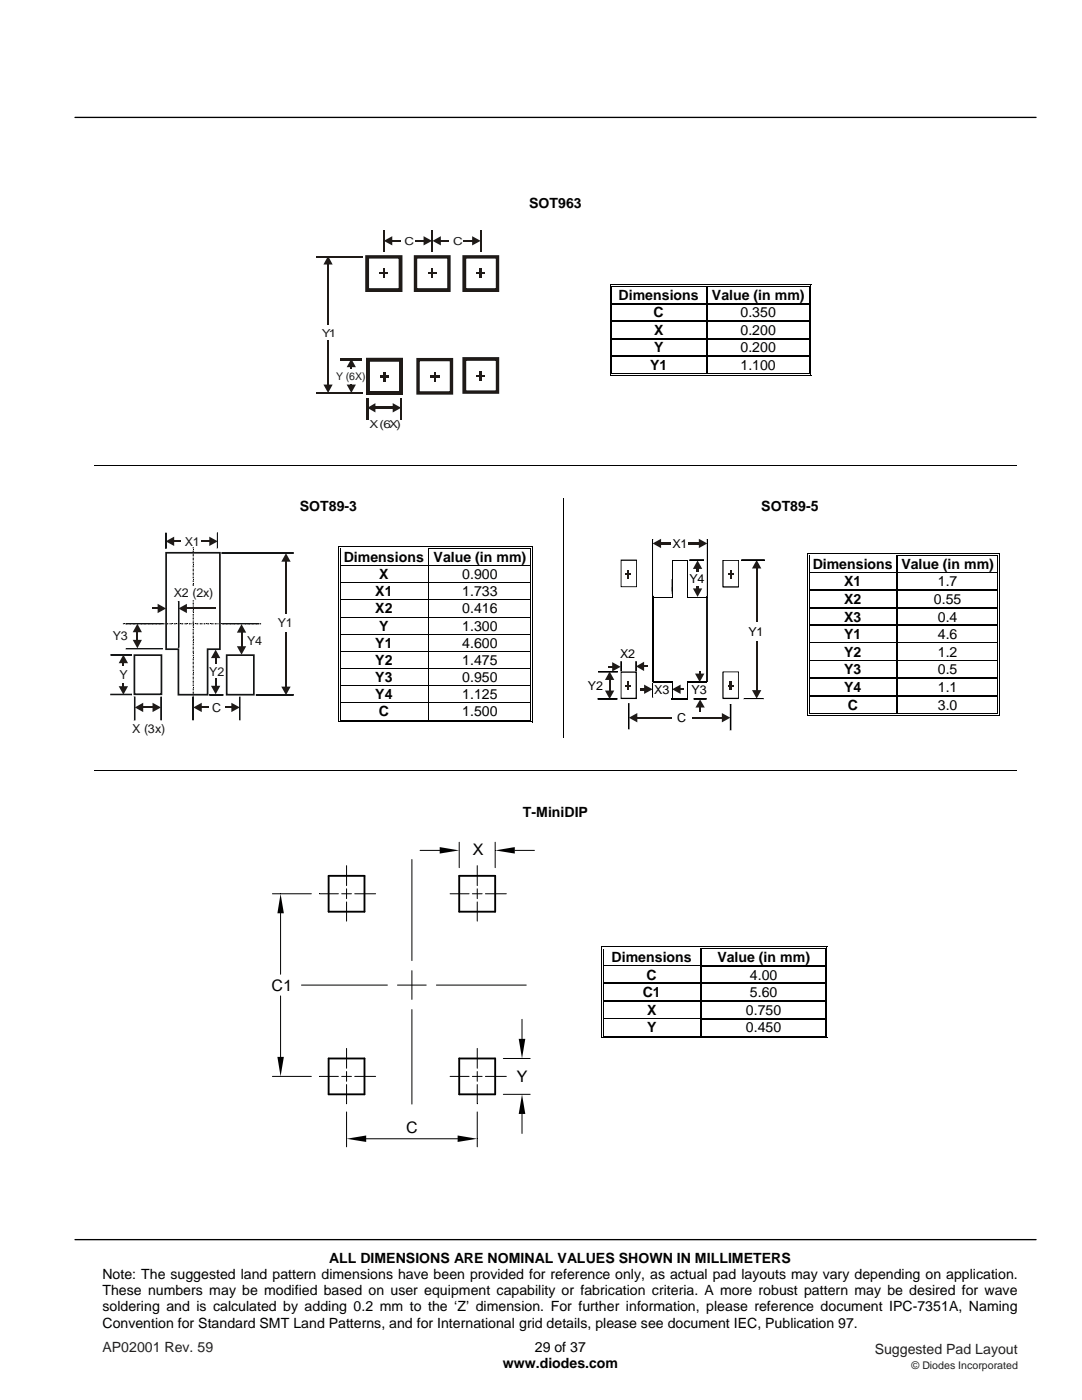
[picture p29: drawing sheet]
<svg xmlns="http://www.w3.org/2000/svg" width="216mm" height="279mm" viewBox="0 0 216 279" stroke-linecap="round" stroke-linejoin="round" font-family="sans-serif">
<defs><g id="words">
<g font-size="3.2">
<text x="94.4" y="170.6">X</text>
<text x="54.2" y="197.7">C1</text>
<text x="103.1" y="216">Y</text>
<text x="81" y="226.1">C</text>
</g>
<g font-size="2.8">
<text x="105.6" y="41.5">SOT963</text>
<text x="123.4" y="59.8">Dimensions</text>
<text x="142.1" y="59.8">Value (in mm)</text>
<text x="130.4" y="63.3">C</text>
<text x="147.8" y="63.3">0.350</text>
<text x="130.5" y="66.8">X</text>
<text x="130.5" y="70.3">Y</text>
<text x="147.8" y="66.8">0.200</text>
<text x="147.8" y="70.3">0.200</text>
<text x="129.7" y="73.9">Y1</text>
<text x="147.8" y="73.9">1.100</text>
<text x="59.8" y="102">SOT89-3</text>
<text x="151.9" y="102">SOT89-5</text>
<text x="68.6" y="112.2">Dimensions Value (in mm)</text>
<text x="162.2" y="113.5">Dimensions Value (in mm)</text>
<text x="74.9" y="119">X1</text>
<text x="75.7" y="115.6">X</text>
<text x="92.2" y="119">1.733</text>
<text x="92.2" y="115.6">0.900</text>
<text x="168.4" y="117">X1</text>
<text x="187.1" y="117">1.7</text>
<text x="74.9" y="122.4">X2</text>
<text x="75.7" y="125.9">Y</text>
<text x="92.2" y="122.4">0.416</text>
<text x="92.2" y="125.9">1.300</text>
<text x="168.4" y="120.5">X2</text>
<text x="168.4" y="124.1">X3</text>
<text x="186.4" y="120.5">0.55</text>
<text x="187.1" y="124.1">0.4</text>
<text x="74.9" y="129.3">Y1</text>
<text x="92.2" y="129.3">4.600</text>
<text x="168.4" y="127.6">Y1</text>
<text x="168.4" y="131.1">Y2</text>
<text x="187.1" y="127.6">4.6</text>
<text x="187.1" y="131.1">1.2</text>
<text x="74.9" y="132.7">Y2</text>
<text x="74.9" y="136.1">Y3</text>
<text x="92.2" y="132.7">1.475</text>
<text x="92.2" y="136.1">0.950</text>
<text x="168.4" y="134.6">Y3</text>
<text x="187.1" y="134.6">0.5</text>
<text x="74.9" y="139.6">Y4</text>
<text x="75.6" y="143">C</text>
<text x="92.2" y="143">1.500</text>
<text x="92.2" y="139.6">1.125</text>
<text x="168.4" y="138.1">Y4</text>
<text x="169.1" y="141.6">C</text>
<text x="187.1" y="138.1">1.1</text>
<text x="187.1" y="141.6">3.0</text>
<text x="104.4" y="163">T-MiniDIP</text>
<text x="122" y="192">Dimensions</text>
<text x="129" y="195.5">C</text>
<text x="143.1" y="192">Value (in mm)</text>
<text x="149.6" y="195.5">4.00</text>
<text x="128.2" y="199">C1</text>
<text x="129.1" y="202.5">X</text>
<text x="148.8" y="202.5">0.750</text>
<text x="149.6" y="199">5.60</text>
<text x="129.1" y="206">Y</text>
<text x="148.8" y="206">0.450</text>
<text x="65.7" y="252">ALL DIMENSIONS ARE NOMINAL VALUES SHOWN IN MILLIMETERS</text>
<text x="20.4" y="255.2">Note: The suggested land pattern dimensions have been provided for reference only, as actual pad layouts may vary depending on application.</text>
<text x="20.4" y="258.5">These numbers may be modified based on user equipment capability or fabrication criteria. A more robust pattern may be desired for wave</text>
<text x="20.4" y="261.7">soldering and is calculated by adding 0.2 mm to the ‘Z’ dimension. For further information, please reference document IPC-7351A, Naming</text>
<text x="20.4" y="265">Convention for Standard SMT Land Patterns, and for International grid details, please see document IEC, Publication 97.</text>
<text x="106.7" y="269.8">29 of 37</text>
<text x="100.3" y="273.1">www.diodes.com</text>
</g>
<g font-size="2.8" fill="#231f20">
<text x="20.4" y="269.8">AP02001 Rev. 59</text>
<text x="174.5" y="270.2">Suggested Pad Layout</text>
</g>
<g font-size="2.5" fill="#131516">
<text x="36.9" y="109">X1</text>
<text x="34.7" y="119.2">X2 (2x)</text>
<text x="55.5" y="125.2">Y1</text>
<text x="22.5" y="127.8">Y3</text>
<text x="49.3" y="128.8">Y4</text>
<text x="23.9" y="135.5">Y</text>
<text x="41.8" y="134.9">Y2</text>
<text x="42.4" y="142">C</text>
<text x="26.4" y="146.3">X (3x)</text>
</g>
<g font-size="2.5">
<text x="134.2" y="109.4">X1</text>
<text x="137.6" y="116.3">Y4</text>
<text x="123.8" y="131.4">X2</text>
<text x="149.4" y="126.9">Y1</text>
<text x="117.3" y="137.6">Y2</text>
<text x="130.6" y="138.6">X3</text>
<text x="138" y="138.6">Y3</text>
<text x="135.1" y="144.1">C</text>
</g>
<g font-size="2.2" fill="#1f1a17">
<text x="80.7" y="48.8">C</text>
<text x="90.4" y="48.8">C</text>
<text x="64.2" y="67.2">Y1</text>
<text x="73.7" y="85.4">X (6X)</text>
</g>
<text font-size="2.1" fill="#1f1a17" x="67.1" y="75.8">Y (6X)</text>
<text font-size="2.1" fill="#231f20" x="181.9" y="273.1">© Diodes Incorporated</text>
</g></defs>
<path d="M15 23.4h191.7M15 247.4h191.7" fill="none" stroke="#000" stroke-width=".26"/>
<g fill="#000">
<path d="M121.7 56.7h.2v.5h-.2zM121.7 56.7h.5v.2h-.5zM122 57h.2v.2h-.2zM140.9 57.2h.2zM140.9 56.7h.5v.2h-.5zM140.9 57h.5v.2h-.5zM161.4 56.7h.5v.2h-.5zM161.4 57h.1v.2h-.1zM161.7 56.7h.2v.5h-.2zM121.7 60.5h.2v.2h-.2zM121.7 64h.2v.2h-.2zM121.7 67.5h.2v.3h-.2z"/>
<path d="M121.7 71h.2v.3h-.2zM121.7 74.8h.5v.2h-.5zM122 60.5h.2v.2h-.2zM122 64h.2v.2h-.2zM122 67.5h.2v.3h-.2zM122 71h.2v.3h-.2zM122 74.5h.2v.2h-.2zM140.9 60.5h.2v.2h-.2zM140.9 64h.2v.2h-.2zM140.9 67.5h.2v.3h-.2zM140.9 71h.2v.3h-.2zM140.9 74.5h.5v.2h-.5z"/>
<path d="M161.4 60.5h.1v.2h-.1zM161.4 64h.1v.2h-.1zM161.4 67.5h.1v.3h-.1zM161.4 71h.1v.3h-.1zM161.4 74.8h.5v.2h-.5zM161.4 74.5h.1v.2h-.1zM161.7 60.5h.2v.2h-.2zM161.7 64h.2v.2h-.2zM161.7 67.5h.2v.3h-.2zM161.7 71h.2v.3h-.2zM161.7 74.5h.2v.5h-.2z"/>
</g>
<g fill="none" stroke="#000" stroke-width=".2">
<path d="M121.8 57.2v3.3M122.1 57.2v3.3M122.2 56.8h18.7M122.2 57.1h18.7M141.4 56.8h20M141.4 57.1h20M161.5 57.2v3.3M161.8 57.2v3.3M121.8 60.7v3.3M121.8 64.2v3.3M121.8 67.8v3.2M121.8 71.3v3.7"/>
<path d="M122.1 60.7v3.3M122.1 64.2v3.3M122.1 67.8v3.2M122.1 71.3v3.2M122.2 74.9h39.2M122.2 74.6h18.7M141.4 74.6h20M161.5 60.7v3.3M161.5 64.2v3.3M161.5 67.8v3.2M161.5 71.3v3.2M161.8 60.7v3.3"/>
<path d="M161.8 64.2v3.3M161.8 67.8v3.2M161.8 71.3v3.2M18.8 92.8h184.1M112.4 99.4v6.5"/>
</g>
<g fill="none" stroke="#000" stroke-width=".25">
<path d="M141 57.2v3.3M122.2 60.6h18.7M122.2 64.1h18.7M122.2 67.6h18.7M122.2 71.1h18.7M141 60.7v3.3M141 64.2v3.3M141 67.8v3.2M141 71.3v3.2M141.1 60.6h20.3M141.1 64.1h20.3M141.1 67.6h20.3"/>
<path d="M141.1 71.1h20.3"/>
</g>
<g fill="#fff">
<path d="M68 109.6h17.4v3.2h-17.4z"/>
<path d="M68.5 109.6h16.3v3.2h-16.3z"/>
</g>
<path d="M67.5 109h.2v.6h-.2zM67.5 109h.5v.2h-.5zM67.8 109.4h.2v.2h-.2zM67.8 109.4h.2v.1h-.2z" fill="#000"/>
<path d="M68 109.1h17.4M68 109.5h17.4" fill="none" stroke="#000" stroke-width=".2"/>
<path d="M68 109.5l17.4 .1z" fill="#fff"/>
<path d="M85.4 109.5l.1 .1zM85.4 109h.5v.2h-.5zM85.4 109.4h.5v.1h-.5zM105.8 109h.5v.2h-.5zM105.8 109.4h.2v.2h-.2zM105.8 109.4h.2v.1h-.2zM106.2 109h.1v.6h-.1z" fill="#000"/>
<path d="M67.6 109.6v3.2M67.9 109.6v3.2M85.4 109.6v3.2M85.9 109.1h19.9M85.9 109.5h19.9M105.9 109.6v3.2M106.3 109.6v3.2" fill="none" stroke="#000" stroke-width=".2"/>
<g fill="#fff">
<path d="M68 113h17.4v3.2h-17.4z"/>
<path d="M68.5 113h16.3v3.2h-16.3z"/>
<path d="M85.6 113h20.2v3.2h-20.2z"/>
<path d="M86.2 113h19.2v3.2h-19.2z"/>
</g>
<g fill="#000">
<path d="M67.5 112.8h.2v.2h-.2zM67.5 116.2h.2v.2h-.2zM67.5 119.7h.2v.1h-.2zM67.8 112.8h.2v.2h-.2zM67.8 116.2h.2v.2h-.2zM67.8 119.7h.2v.1h-.2zM105.8 112.8h.2v.2h-.2zM105.8 116.2h.2v.2h-.2zM105.8 119.7h.2v.1h-.2zM106.2 112.8h.1v.2h-.1zM106.2 116.2h.1v.2h-.1zM106.2 119.7h.1v.1h-.1z"/>
<path d="M67.5 123.1h.2v.2h-.2zM67.5 126.5h.2v.2h-.2zM67.8 123.1h.2v.2h-.2zM67.8 126.5h.2v.2h-.2zM105.8 123.1h.2v.2h-.2zM105.8 126.5h.2v.2h-.2zM106.2 123.1h.1v.2h-.1zM106.2 126.5h.1v.2h-.1z"/>
</g>
<g fill="none" stroke="#000" stroke-width=".2">
<path d="M67.6 113v3.2M67.6 116.4v3.3M67.6 119.8v3.3M67.9 113v3.2M67.9 116.4v3.3M67.9 119.8v3.3M68 112.9h37.8M68 116.3h37.8M68 119.7h37.8M85.4 113v3.2M85.4 116.4v3.3M85.4 119.8v3.3"/>
<path d="M105.9 113v3.2M105.9 116.4v3.3M105.9 119.8v3.3M106.3 113v3.2M106.3 116.4v3.3M106.3 119.8v3.3M67.6 123.3v3.2M67.6 126.7v3.2M67.9 123.3v3.2M67.9 126.7v3.2M68 123.2h37.8M68 126.6h37.8"/>
<path d="M85.4 123.3v3.2M85.4 126.7v3.2M105.9 123.3v3.2M105.9 126.7v3.2M106.3 123.3v3.2M106.3 126.7v3.2"/>
</g>
<g fill="#fff">
<path d="M68 130.1h17.4v3.2h-17.4z"/>
<path d="M68.5 130.1h16.3v3.2h-16.3z"/>
<path d="M85.6 130.1h20.2v3.2h-20.2z"/>
<path d="M86.2 130.1h19.2v3.2h-19.2z"/>
</g>
<path d="M67.5 129.9h.2v.2h-.2zM67.8 129.9h.2v.2h-.2zM105.8 129.9h.2v.2h-.2zM106.2 129.9h.1v.2h-.1z" fill="#000"/>
<path d="M67.6 130.1v3.2M67.9 130.1v3.2M68 130h37.8M85.4 130.1v3.2M105.9 130.1v3.2M106.3 130.1v3.2" fill="none" stroke="#000" stroke-width=".2"/>
<g fill="#fff">
<path d="M68 133.5h17.4v3.3h-17.4z"/>
<path d="M68.5 133.5h16.3v3.3h-16.3z"/>
<path d="M85.6 133.5h20.2v3.3h-20.2z"/>
<path d="M86.2 133.5h19.2v3.3h-19.2z"/>
</g>
<path d="M67.5 133.3h.2v.2h-.2zM67.8 133.3h.2v.2h-.2zM105.8 133.3h.2v.2h-.2zM106.2 133.3h.1v.2h-.1z" fill="#000"/>
<path d="M67.6 133.5v3.3M67.9 133.5v3.3M68 133.4h37.8M85.4 133.5v3.3M105.9 133.5v3.3M106.3 133.5v3.3" fill="none" stroke="#000" stroke-width=".2"/>
<g fill="#fff">
<path d="M68 136.9h17.4v3.3h-17.4z"/>
<path d="M68.5 136.9h16.3v3.3h-16.3z"/>
<path d="M85.6 136.9h20.2v3.3h-20.2z"/>
<path d="M86.2 136.9h19.2v3.3h-19.2z"/>
</g>
<g fill="#000">
<path d="M67.5 136.8h.2v.1h-.2zM67.8 136.8h.2v.1h-.2zM105.8 136.8h.2v.1h-.2zM106.2 136.8h.1v.1h-.1zM67.5 140.2h.2v.2h-.2zM67.5 144h.5v.1h-.5zM67.8 140.2h.2v.2h-.2zM67.8 143.6h.2v.2h-.2zM85.4 143.6h.5v.2h-.5zM105.8 140.2h.2v.2h-.2zM105.8 144h.5v.1h-.5zM105.8 143.6h.2v.2h-.2z"/>
<path d="M106.2 140.2h.1v.2h-.1zM106.2 143.6h.1v.5h-.1z"/>
</g>
<g fill="none" stroke="#000" stroke-width=".2">
<path d="M67.6 136.9v3.3M67.9 136.9v3.3M68 136.8h37.8M85.4 136.9v3.3M105.9 136.9v3.3M106.3 136.9v3.3M67.6 140.4v3.7M67.9 140.4v3.2M68 140.3h37.8M68 144.1h37.8M68 143.7h17.4M85.4 140.4v3.2"/>
<path d="M85.9 143.7h19.9M105.9 140.4v3.2M106.3 140.4v3.2"/>
</g>
<g fill="#fff">
<path d="M161.6 110.9h17.3v3.3h-17.3z"/>
<path d="M162 110.9h16.3v3.3h-16.3z"/>
</g>
<path d="M161.1 110.4h.1v.5h-.1zM161.1 110.4h.5v.2h-.5zM161.4 110.7h.2v.2h-.2z" fill="#000"/>
<path d="M161.6 110.5h17.3M161.6 110.8h17.3" fill="none" stroke="#000" stroke-width=".2"/>
<path d="M161.6 110.9h17.3z" fill="#fff"/>
<path d="M178.9 110.9h.2zM178.9 110.4h.5v.2h-.5zM178.9 110.7h.5v.2h-.5zM198.9 110.4h.5v.2h-.5zM198.9 110.7h.2v.2h-.2zM199.3 110.4h.1v.5h-.1z" fill="#000"/>
<path d="M161.2 110.9v3.3M161.5 110.9v3.3M179.4 110.5h19.5M179.4 110.8h19.5M199 110.9v3.3M199.3 110.9v3.3" fill="none" stroke="#000" stroke-width=".2"/>
<path d="M179 110.9v3.3" fill="none" stroke="#000" stroke-width=".25"/>
<g fill="#fff">
<path d="M161.6 114.4h17.3v3.3h-17.3z"/>
<path d="M162 114.4h16.3v3.3h-16.3z"/>
<path d="M179.1 114.4h19.8v3.3h-19.8z"/>
<path d="M179.7 114.4h18.8v3.3h-18.8z"/>
</g>
<path d="M161.1 114.2h.1v.2h-.1zM161.4 114.2h.2v.2h-.2z" fill="#000"/>
<path d="M161.6 114.3h17.3" fill="none" stroke="#000" stroke-width=".25"/>
<path d="M161.6 114.4h17.3z" fill="#fff"/>
<path d="M178.9 114.2h.2v.2h-.2z" fill="#000"/>
<path d="M179.1 114.3h19.8" fill="none" stroke="#000" stroke-width=".25"/>
<path d="M179.1 114.4h19.8z" fill="#fff"/>
<g fill="#000">
<path d="M161.1 117.7h.1v.3h-.1zM161.4 117.7h.2v.3h-.2zM178.9 117.7h.2v.3h-.2zM198.9 114.2h.2v.2h-.2zM198.9 117.7h.2v.3h-.2zM199.3 114.2h.1v.2h-.1zM199.3 117.7h.1v.3h-.1zM161.1 121.2h.1v.3h-.1zM161.1 124.7h.1v.3h-.1zM161.4 121.2h.2v.3h-.2zM161.4 124.7h.2v.3h-.2zM178.9 121.2h.2v.3h-.2z"/>
<path d="M178.9 124.7h.2v.3h-.2zM198.9 121.2h.2v.3h-.2zM198.9 124.7h.2v.3h-.2zM199.3 121.2h.1v.3h-.1zM199.3 124.7h.1v.3h-.1z"/>
</g>
<g fill="none" stroke="#000" stroke-width=".2">
<path d="M161.2 114.4v3.3M161.2 118v3.2M161.5 114.4v3.3M161.5 118v3.2M199 114.4v3.3M199 118v3.2M199.3 114.4v3.3M199.3 118v3.2M161.2 121.5v3.2M161.2 125v3.2M161.5 121.5v3.2M161.5 125v3.2"/>
<path d="M199 121.5v3.2M199 125v3.2M199.3 121.5v3.2M199.3 125v3.2"/>
</g>
<path d="M161.6 117.8h17.3M179 114.4v3.3M179 118v3.2M179.1 117.8h19.8M161.6 121.3h17.3M161.6 124.8h17.3M179 121.5v3.2M179 125v3.2M179.1 121.3h19.8M179.1 124.8h19.8" fill="none" stroke="#000" stroke-width=".25"/>
<g fill="#fff">
<path d="M161.6 128.5h17.3v3.2h-17.3z"/>
<path d="M162 128.5h16.3v3.2h-16.3z"/>
<path d="M179.1 128.5h19.8v3.2h-19.8z"/>
<path d="M179.7 128.5h18.8v3.2h-18.8z"/>
</g>
<path d="M161.1 128.2h.1v.3h-.1zM161.4 128.2h.2v.3h-.2z" fill="#000"/>
<path d="M161.6 128.3h17.3" fill="none" stroke="#000" stroke-width=".25"/>
<path d="M161.6 128.5h17.3z" fill="#fff"/>
<path d="M178.9 128.2h.2v.3h-.2z" fill="#000"/>
<path d="M179.1 128.3h19.8" fill="none" stroke="#000" stroke-width=".25"/>
<path d="M179.1 128.5h19.8z" fill="#fff"/>
<path d="M198.9 128.2h.2v.3h-.2zM199.3 128.2h.1v.3h-.1z" fill="#000"/>
<path d="M161.2 128.5v3.2M161.5 128.5v3.2M199 128.5v3.2M199.3 128.5v3.2" fill="none" stroke="#000" stroke-width=".2"/>
<path d="M179 128.5v3.2" fill="none" stroke="#000" stroke-width=".25"/>
<g fill="#fff">
<path d="M161.6 132h17.3v3.2h-17.3z"/>
<path d="M162 132h16.3v3.2h-16.3z"/>
<path d="M179.1 132h19.8v3.2h-19.8z"/>
<path d="M179.7 132h18.8v3.2h-18.8z"/>
</g>
<path d="M161.1 131.7h.1v.3h-.1zM161.4 131.7h.2v.3h-.2z" fill="#000"/>
<path d="M161.6 131.8h17.3" fill="none" stroke="#000" stroke-width=".25"/>
<path d="M161.6 132h17.3z" fill="#fff"/>
<path d="M178.9 131.7h.2v.3h-.2z" fill="#000"/>
<path d="M179.1 131.8h19.8" fill="none" stroke="#000" stroke-width=".25"/>
<path d="M179.1 132h19.8z" fill="#fff"/>
<g fill="#000">
<path d="M161.1 135.2h.1v.3h-.1zM161.1 138.7h.1v.3h-.1zM161.4 135.2h.2v.3h-.2zM161.4 138.7h.2v.3h-.2zM178.9 135.2h.2v.3h-.2zM178.9 138.7h.2v.3h-.2zM198.9 131.7h.2v.3h-.2zM198.9 135.2h.2v.3h-.2zM198.9 138.7h.2v.3h-.2zM199.3 131.7h.1v.3h-.1zM199.3 135.2h.1v.3h-.1zM199.3 138.7h.1v.3h-.1z"/>
<path d="M161.1 142.6h.5v.2h-.5zM161.4 142.3h.2v.2h-.2zM178.9 142.3h.5v.2h-.5zM198.9 142.6h.5v.2h-.5zM198.9 142.3h.2v.2h-.2zM199.3 142.3h.1v.5h-.1z"/>
</g>
<g fill="none" stroke="#000" stroke-width=".2">
<path d="M112.4 105.9v41.4M161.2 132v3.2M161.2 135.5v3.2M161.2 139v3.8M161.5 132v3.2M161.5 135.5v3.2M161.5 139v3.3M199 132v3.2M199 135.5v3.2M199 139v3.3M199.3 132v3.2M199.3 135.5v3.2"/>
<path d="M199.3 139v3.3M18.8 153.8h184.1M161.6 142.7h37.3M161.6 142.4h17.3M179.4 142.4h19.5"/>
</g>
<path d="M161.6 135.4h17.3M161.6 138.9h17.3M179 132v3.2M179 135.5v3.2M179 139v3.3M179.1 135.4h19.8M179.1 138.9h19.8" fill="none" stroke="#000" stroke-width=".25"/>
<g fill="#fff">
<path d="M120.4 189.4h19.4v3.2h-19.4z"/>
<path d="M120.9 189.4h18.3v3.2h-18.3z"/>
</g>
<path d="M119.9 188.9h.2v.5h-.2zM119.9 188.9h.5v.1h-.5zM120.2 189.2h.2v.2h-.2z" fill="#000"/>
<path d="M120.4 189h19.4M120.4 189.3h19.4" fill="none" stroke="#000" stroke-width=".2"/>
<path d="M120.4 189.4h19.4z" fill="#fff"/>
<path d="M139.8 189.4h.3zM139.8 188.9h.5v.1h-.5zM139.8 189.2h.5v.2h-.5zM164.6 188.9h.5v.1h-.5zM164.6 189.2h.2v.2h-.2zM164.9 188.9h.2v.5h-.2z" fill="#000"/>
<path d="M120 189.4v3.2M120.3 189.4v3.2M140.3 189h24.3M140.3 189.3h24.3M164.7 189.4v3.2M165 189.4v3.2" fill="none" stroke="#000" stroke-width=".2"/>
<path d="M139.9 189.4v3.2" fill="none" stroke="#000" stroke-width=".25"/>
<g fill="#fff">
<path d="M120.4 192.9h19.4v3.3h-19.4z"/>
<path d="M120.9 192.9h18.3v3.3h-18.3z"/>
</g>
<path d="M119.9 192.6h.2v.3h-.2zM120.2 192.6h.2v.3h-.2z" fill="#000"/>
<path d="M120.4 192.8h19.4" fill="none" stroke="#000" stroke-width=".25"/>
<path d="M120.4 192.9h19.4z" fill="#fff"/>
<g fill="#000">
<path d="M119.9 196.2h.2v.2h-.2zM119.9 199.7h.2v.2h-.2zM120.2 196.2h.2v.2h-.2zM120.2 199.7h.2v.2h-.2zM139.8 192.6h.3v.3h-.3zM139.8 196.2h.3v.2h-.3zM139.8 199.7h.3v.2h-.3zM164.6 192.6h.2v.3h-.2zM164.6 196.2h.2v.2h-.2zM164.6 199.7h.2v.2h-.2zM164.9 192.6h.2v.3h-.2zM164.9 196.2h.2v.2h-.2z"/>
<path d="M164.9 199.7h.2v.2h-.2z"/>
</g>
<path d="M120.4 196.3h19.4M120.4 199.8h19.4M139.9 192.9v3.3M139.9 196.4v3.3M139.9 199.9v3.3M140.1 192.8h24.5M140.1 196.3h24.5M140.1 199.8h24.5" fill="none" stroke="#000" stroke-width=".25"/>
<path d="M120 192.9v3.3M120 196.4v3.3M120 199.9v3.3M120.3 192.9v3.3M120.3 196.4v3.3M120.3 199.9v3.3M164.7 192.9v3.3M164.7 196.4v3.3M164.7 199.9v3.3M165 192.9v3.3M165 196.4v3.3M165 199.9v3.3" fill="none" stroke="#000" stroke-width=".2"/>
<g fill="#fff">
<path d="M120.4 203.4h19.4v3.3h-19.4z"/>
<path d="M120.9 203.4h18.3v3.3h-18.3z"/>
</g>
<path d="M119.9 203.2h.2v.2h-.2zM120.2 203.2h.2v.2h-.2z" fill="#000"/>
<path d="M120.4 203.3h19.4" fill="none" stroke="#000" stroke-width=".25"/>
<path d="M120.4 203.4h19.4z" fill="#fff"/>
<path d="M119.9 207h.5v.2h-.5zM120.2 206.7h.2v.2h-.2zM139.8 203.2h.3v.2h-.3zM139.8 206.7h.5v.2h-.5zM164.6 203.2h.2v.2h-.2zM164.6 207h.5v.2h-.5zM164.6 206.7h.2v.2h-.2zM164.9 203.2h.2v.2h-.2zM164.9 206.7h.2v.5h-.2z" fill="#000"/>
<path d="M139.9 203.4v3.3M140.1 203.3h24.5" fill="none" stroke="#000" stroke-width=".25"/>
<path d="M120 203.4v3.8M120.3 203.4v3.3M120.4 207.1h44.2M120.4 206.8h19.4M140.3 206.8h24.3M164.7 203.4v3.3M165 203.4v3.3" fill="none" stroke="#000" stroke-width=".2"/>
<path d="M75.8 74.9h1.8v.4h-1.8z" fill="#1f1a17"/>
<path d="M80.1 79.4v4.3" fill="none" stroke="#1f1a17" stroke-width=".34"/>
<path d="M73.3 79.4v4.3" fill="none" stroke="#1f1a17" stroke-width=".42"/>
<path d="M73.3 81.4l1.6-.9v1.8l-1.6-.9 1.6-.9z" fill-rule="evenodd" fill="#1f1a17"/>
<path d="M74.8 81.3h3.7" fill="none" stroke="#1f1a17" stroke-width=".42"/>
<path d="M78.4 80.5l1.7 .9-1.7 .9v-1.8l1.7 .9z" fill-rule="evenodd" fill="#1f1a17"/>
<path d="M63.1 51.3h9.2M63.1 78.4h9.2" fill="none" stroke="#1f1a17" stroke-width=".34"/>
<path d="M67.9 71.6h4.4" fill="none" stroke="#1f1a17" stroke-width=".42"/>
<path d="M65.5 51.1l.9 1.7h-1.9l1-1.7 .9 1.7z" fill-rule="evenodd" fill="#1f1a17"/>
<path d="M65.5 52.6v24.3" fill="none" stroke="#1f1a17" stroke-width=".32"/>
<g fill="#1f1a17">
<path d="M64.5 76.8h1.9l-.9 1.6 .9-1.6-.9 1.6z" fill-rule="evenodd"/>
<path d="M70.1 71.6l.9 1.7h-1.8l.9-1.7 .9 1.7z" fill-rule="evenodd"/>
</g>
<path d="M70.1 73.2v3.7" fill="none" stroke="#1f1a17" stroke-width=".34"/>
<path d="M69.2 76.8h1.8l-.9 1.6 .9-1.6-.9 1.6z" fill-rule="evenodd" fill="#1f1a17"/>
<g fill="#1f1a17">
<path d="M76.5 74.2h.4v1.9h-.4z"/>
<path d="M73.4 71.4h6.7v.7h-6.7zM80.1 71.4h.3v.4h-.3zM79.7 71.8h.7v6.6h-.7zM80.1 78.4h.3v.4h-.3zM73.4 78.1h6.7v.7h-6.7zM73 78.4h.4v.4h-.4zM73 71.8h.7v6.6h-.7zM73 71.4h.4v.4h-.4z"/>
</g>
<g fill="#fff">
<path d="M63.1 64.9h4.8v3h-4.8z"/>
<path d="M67.9 73.6h4.4v2.9h-4.4z"/>
</g>
<path d="M95.9 45.9v4.3" fill="none" stroke="#1f1a17" stroke-width=".34"/>
<path d="M86.3 48.1l1.7-1v1.9l-1.7-.9 1.7-1z" fill-rule="evenodd" fill="#1f1a17"/>
<path d="M87.8 48.1h6.6" fill="none" stroke="#1f1a17" stroke-width=".34"/>
<path d="M94.2 47.1l1.7 1-1.7 .9v-1.9l1.7 1z" fill-rule="evenodd" fill="#1f1a17"/>
<path d="M89.6 45.9h2.8v4.3h-2.8z" fill="#fff"/>
<path d="M86.3 45.9v4.3" fill="none" stroke="#1f1a17" stroke-width=".34"/>
<path d="M76.6 48.1l1.7-1v1.9l-1.7-.9 1.7-1z" fill-rule="evenodd" fill="#1f1a17"/>
<path d="M78.2 48.1h6.5" fill="none" stroke="#1f1a17" stroke-width=".34"/>
<path d="M84.5 47.1l1.7 1-1.7 .9v-1.9l1.7 1z" fill-rule="evenodd" fill="#1f1a17"/>
<path d="M80 45.8h2.7v4.4h-2.7z" fill="#fff"/>
<path d="M76.7 45.9v4.3" fill="none" stroke="#1f1a17" stroke-width=".34"/>
<g fill="#1f1a17">
<path d="M75.8 74.9h1.8v.4h-1.8z"/>
<path d="M76.5 74.2h.4v1.9h-.4z"/>
<path d="M85.4 54.4h1.7v.3h-1.7z"/>
<path d="M86 53.6h.4v1.9h-.4z"/>
<path d="M95.1 54.4h1.7v.3h-1.7z"/>
<path d="M95.7 53.6h.5v1.9h-.5z"/>
<path d="M85.8 74.9h1.8v.4h-1.8z"/>
<path d="M86.6 74.2h.3v1.9h-.3z"/>
<path d="M75.7 54.4h1.7v.3h-1.7z"/>
<path d="M76.4 53.6h.4v1.9h-.4z"/>
<path d="M95.1 74.8h1.7v.3h-1.7z"/>
<path d="M95.7 74h.5v1.9h-.5z"/>
<path d="M73.4 71.4h6.7v.7h-6.7zM80.1 71.4h.3v.4h-.3zM79.7 71.8h.7v6.6h-.7zM80.1 78.4h.3v.4h-.3zM73.4 78.1h6.7v.7h-6.7zM73 78.4h.4v.4h-.4zM73 71.8h.7v6.6h-.7zM73 71.4h.4v.4h-.4z"/>
<path d="M73.4 71.4h6.7v.7h-6.7zM80.1 71.4h.3v.4h-.3zM79.7 71.8h.7v6.6h-.7zM80.1 78.4h.3v.4h-.3zM73.4 78.1h6.7v.7h-6.7zM73 78.4h.4v.4h-.4zM73 71.8h.7v6.6h-.7zM73 71.4h.4v.4h-.4z"/>
<path d="M73.4 71.4h6.7v.7h-6.7zM80.1 71.4h.3v.4h-.3zM79.7 71.8h.7v6.6h-.7zM80.1 78.4h.3v.4h-.3zM73.4 78.1h6.7v.7h-6.7zM73 78.4h.4v.4h-.4zM73 71.8h.7v6.6h-.7zM73 71.4h.4v.4h-.4z"/>
<path d="M73.4 71.4h6.7v.7h-6.7zM80.1 71.4h.3v.4h-.3zM79.7 71.8h.7v6.6h-.7zM80.1 78.4h.3v.4h-.3zM73.4 78.1h6.7v.7h-6.7zM73 78.4h.4v.4h-.4zM73 71.8h.7v6.6h-.7zM73 71.4h.4v.4h-.4z"/>
<path d="M82.9 50.9h6.7v.7h-6.7zM89.6 50.9h.3v.4h-.3zM89.2 51.3h.7v6.6h-.7zM89.6 57.9h.3v.4h-.3zM82.9 57.5h6.7v.8h-6.7zM82.6 57.9h.3v.4h-.3zM82.6 51.3h.6v6.6h-.6zM82.6 50.9h.3v.4h-.3z"/>
<path d="M92.6 50.9h6.7v.7h-6.7zM99.3 50.9h.3v.4h-.3zM98.9 51.3h.7v6.6h-.7zM99.3 57.9h.3v.4h-.3zM92.6 57.5h6.7v.8h-6.7zM92.3 57.9h.3v.4h-.3zM92.3 51.3h.7v6.6h-.7zM92.3 50.9h.3v.4h-.3z"/>
<path d="M83.4 71.4h6.7v.7h-6.7zM90.1 71.4h.3v.4h-.3zM89.7 71.8h.7v6.6h-.7zM90.1 78.4h.3v.4h-.3zM83.4 78.1h6.7v.7h-6.7zM83.1 78.4h.3v.4h-.3zM83.1 71.8h.7v6.6h-.7zM83.1 71.4h.3v.4h-.3z"/>
<path d="M73.3 50.9h6.6v.7h-6.6zM79.9 50.9h.4v.4h-.4zM79.5 51.3h.8v6.6h-.8zM79.9 57.9h.4v.4h-.4zM73.3 57.5h6.6v.8h-6.6zM72.9 57.9h.4v.4h-.4zM72.9 51.3h.7v6.6h-.7zM72.9 50.9h.4v.4h-.4z"/>
<path d="M92.6 71.3h6.7v.7h-6.7zM99.3 71.3h.3v.3h-.3zM98.9 71.6h.7v6.7h-.7zM99.3 78.3h.3v.3h-.3zM92.6 77.9h6.7v.7h-6.7zM92.3 78.3h.3v.3h-.3zM92.3 71.6h.7v6.7h-.7zM92.3 71.3h.3v.3h-.3z"/>
</g>
<path d="M56.1 137h1.9l-.9 1.7z" fill-rule="evenodd" fill="#1f1a17"/>
<path d="M57.1 112v25.2" fill="none" stroke="#1f1a17" stroke-width=".34"/>
<g fill="#1f1a17">
<path d="M57.1 110.4l.9 1.7h-1.9z" fill-rule="evenodd"/>
<path d="M46.2 140.3l1.7 .9-1.7 .9 1.7-.9-1.7 .9z" fill-rule="evenodd"/>
</g>
<path d="M40.1 141.2h6.1" fill="none" stroke="#1f1a17" stroke-width=".34"/>
<g fill="#1f1a17">
<path d="M38.6 141.2l1.7-.9v1.8z" fill-rule="evenodd"/>
<path d="M41.8 107.1l1.7 .9-1.7 1 1.7-1-1.7 1z" fill-rule="evenodd"/>
</g>
<path d="M34.7 108h7.1" fill="none" stroke="#1f1a17" stroke-width=".34"/>
<path d="M33.1 108l1.7-.9v1.9z" fill-rule="evenodd" fill="#1f1a17"/>
<path d="M26.8 130.7h5.4v7.9h-5.4z" fill="#fff"/>
<path d="M26.8 138.4h5.4v.3h-5.4zM32.2 138.6h.2v.1h-.2zM32 130.7h.4v7.9h-.4zM32.2 130.6h.2v.1h-.2zM26.8 130.6h5.4v.3h-5.4zM26.6 130.6h.2v.1h-.2zM26.6 130.7h.4v7.9h-.4zM26.6 138.6h.2v.1h-.2z" fill="#131516"/>
<path d="M45.2 130.7h5.5v7.9h-5.5z" fill="#fff"/>
<g fill="#131516">
<path d="M45.2 138.5h5.5v.3h-5.5zM50.7 138.6h.1v.2h-.1zM50.5 130.7h.3v7.9h-.3zM50.7 130.6h.1v.1h-.1zM45.2 130.6h5.5v.3h-5.5zM45.1 130.6h.1v.1h-.1zM45.1 130.7h.3v7.9h-.3zM45.1 138.6h.1v.2h-.1z"/>
<path d="M38.4 139.1h.3v4.6h-.3zM38.4 139.1h.3zM38.4 139.1h.3v4.6h-.3zM38.4 143.7h.3z"/>
<path d="M47.8 139.1h.1v4.6h-.1zM47.8 139.1h.1zM47.8 139.1h.1v4.6h-.1zM47.8 143.7h.1z"/>
</g>
<path d="M41.7 140.2h3.1v2h-3.1z" fill="#fff"/>
<path d="M44.2 110.2h14.4v.3h-14.4zM44.2 110.2v.3zM44.2 110.2h14.4v.3h-14.4zM58.6 110.2v.3z" fill="#131516"/>
<path d="M55.9 122.5h2.4v3.6h-2.4z" fill="#fff"/>
<path d="M33.1 110.3h10.8v19.3h-2.5v9h-5.8v-9h-2.5z" fill-rule="evenodd" fill="#fff"/>
<g fill="#131516">
<path d="M35.6 138.5h5.8v.3h-5.8zM41.4 138.6h.2v.2h-.2zM41.3 129.6h.3v9h-.3zM41.3 129.4h.1v.2h-.1zM41.4 129.4h2.5v.3h-2.5zM43.9 129.6h.1v.1h-.1zM43.7 110.3h.3v19.3h-.3zM43.9 110.2h.1v.1h-.1zM33.1 110.2h10.8v.3h-10.8zM33 110.2h.1v.1h-.1zM33 110.3h.3v19.3h-.3zM33 129.6h.1v.1h-.1zM33.1 129.4h2.5v.3h-2.5zM35.6 129.4h.2v.2h-.2zM35.4 129.6h.4v9h-.4zM35.4 138.6h.2v.2h-.2z"/>
<path d="M33 106.3h.2v3.2h-.2zM33 109.5h.2zM33 106.3h.2v3.2h-.2zM33 106.3h.2z"/>
<path d="M43.3 106.3h.2v3.1h-.2zM43.3 109.4h.2zM43.3 106.3h.2v3.1h-.2zM43.3 106.3h.2z"/>
</g>
<path d="M36.3 107h3.8v2.1h-3.8z" fill="#fff"/>
<g fill="#131516">
<path d="M22.1 130.6h4.2v.2h-4.2zM22.1 130.6v.2zM22.1 130.6h4.2v.2h-4.2zM26.3 130.6v.2z"/>
<path d="M22.1 138.5h4.2v.2h-4.2zM22.1 138.5v.2zM22.1 138.5h4.2v.2h-4.2zM26.3 138.5v.2z"/>
</g>
<path d="M42.1 136.9h1.9l-1 1.7z" fill-rule="evenodd" fill="#1f1a17"/>
<path d="M43 131.2v5.8" fill="none" stroke="#1f1a17" stroke-width=".34"/>
<g fill="#1f1a17">
<path d="M43 129.6l1 1.7h-1.9z" fill-rule="evenodd"/>
<path d="M23.7 136.9h1.8l-.9 1.7z" fill-rule="evenodd"/>
</g>
<path d="M24.6 132.3v4.8" fill="none" stroke="#1f1a17" stroke-width=".34"/>
<path d="M24.6 130.7l.9 1.7h-1.8z" fill-rule="evenodd" fill="#1f1a17"/>
<path d="M41.8 138.6h2.8v.2h-2.8zM41.8 138.6v.2zM41.8 138.6h2.8v.2h-2.8zM44.6 138.6v.2z" fill="#131516"/>
<g fill="#fff">
<path d="M42.3 132.6h1.4v2.8h-1.4z"/>
<path d="M23.4 133h2.4v3.2h-2.4z"/>
</g>
<path d="M30.4 140.3l1.7 .9-1.7 .9 1.7-.9-1.7 .9z" fill-rule="evenodd" fill="#1f1a17"/>
<path d="M28.4 141.2h2.2" fill="none" stroke="#1f1a17" stroke-width=".34"/>
<path d="M26.9 141.2l1.7-.9v1.8z" fill-rule="evenodd" fill="#1f1a17"/>
<g fill="#131516">
<path d="M26.7 139.1h.3v4.6h-.3zM26.7 139.1h.3zM26.7 139.1h.3v4.6h-.3zM26.7 143.7h.3z"/>
<path d="M32 139.1h.3v4.6h-.3zM32 139.1h.3zM32 139.1h.3v4.6h-.3zM32 143.7h.3z"/>
</g>
<g fill="none" stroke="#23282b" stroke-width=".2">
<path d="M38.6 109.2v.3M38.6 109.9v.3M38.6 110.3v.2M38.6 110.6v.4M38.6 111.1v.2M38.6 111.3v.5M38.6 111.8v.2M38.6 112.1v.3M38.6 112.9v.3M38.6 113.3v.2M38.6 113.5v.5M38.6 114v.2"/>
<path d="M38.6 114.3v.4M38.6 114.8v.2M38.6 115.1v.3M38.6 115.8v.4M38.6 116.4h.1M38.6 116.5v.4M38.6 117v.2M38.6 117.3v.4M38.6 117.8v.2M38.6 118v.4M38.6 118.6h.1M38.6 118.8v.3"/>
<path d="M38.6 119.3v.1M38.6 119.5v.4M38.6 120v.2M24.6 124.5h.1M24.9 124.5h.1M25 124.5h.5M25.5 124.5h.1M25.8 124.5h.3M26.3 124.5h.1M26.6 124.5h.3M27.1 124.5h.1M27.3 124.5h.4"/>
<path d="M27.8 124.5h.1M28.1 124.5h.3M28.5 124.5h.2M28.7 124.5h.4M29.3 124.5h.1M29.5 124.5h.3M30 124.5h.1M30.3 124.5h.3M30.8 124.5h.1M31 124.5h.4M31.5 124.5h.1M31.7 124.5h.3"/>
<path d="M32.2 124.5h.1M32.5 124.5h.3M33 124.5h.1M33.2 124.5h.4M33.7 124.5h.1M34 124.5h.3M34.5 124.5h.1M34.8 124.5h.3M35.2 124.5h.1M35.4 124.5h.4M35.9 124.5h.1M36.2 124.5h.3"/>
<path d="M36.7 124.5h.1M37 124.5h.3M37.5 124.5h.1M37.7 124.5h.4M38.1 124.5h.2M38.4 124.5h.3M38.6 138.8v.1M38.6 120.2v.5M38.6 120.8v.1M38.6 121v.3M38.6 121.5v.1M38.6 121.8v.3"/>
<path d="M38.6 122.3v.1M38.6 122.5v.4M38.6 123v.1M38.6 123.2v.4M38.6 123.7v.2M38.6 124v.3M38.6 124.5v.1M38.6 124.7v.4M38.6 125.2v.1M38.6 125.5v.3M38.6 125.9v.2M38.6 126.2v.4"/>
<path d="M38.6 126.7v.2M38.6 126.9v.5M38.6 127.4v.1M38.6 127.7v.3M38.6 128.2v.1M38.6 128.5v.3M38.6 128.9v.2M38.6 129.1v.5M38.6 129.6v.2M38.6 129.9v.4M38.6 130.4v.1M38.6 130.7v.3"/>
<path d="M38.6 131.4v.4M38.6 131.8v.2M38.6 132.1v.4M38.6 132.6v.2M38.6 132.9v.4M38.6 133.4v.1M38.6 133.6v.4M38.6 134.4v.3M38.6 134.8v.2M38.6 135.1v.4M38.6 135.6v.1M38.6 135.8v.4"/>
<path d="M38.6 136.3v.2M38.6 136.6v.3M38.6 137.4v.3M38.6 137.8v.2M38.6 138v.5M38.6 138.6v.1M38.9 124.5h.1M39.2 124.5h.3M39.7 124.5h.1M39.9 124.5h.4M40.4 124.5h.1M40.7 124.5h.3"/>
<path d="M41.2 124.5h.1M41.3 124.5h.4M41.8 124.5h.1M42.1 124.5h.3M42.6 124.5h.1M42.9 124.5h.3M43.4 124.5h.1M43.6 124.5h.4M44.1 124.5h.1M44.4 124.5h.3M44.8 124.5h.2M45.1 124.5h.3"/>
<path d="M45.6 124.5h.1M45.8 124.5h.4M46.3 124.5h.1M46.6 124.5h.3M47.1 124.5h.1M47.3 124.5h.4M47.8 124.5h.1M48 124.5h.4M48.5 124.5h.1M48.8 124.5h.3M49.3 124.5h.1M49.6 124.5h.3"/>
<path d="M50.1 124.5h.1M50.3 124.5h.4M50.8 124.5h.1M51 124.5h.4M51.5 124.5h.1M51.8 124.5h.3"/>
</g>
<path d="M35.5 120v9.2h.3v-9.2zM35.5 120h.3zM35.5 120v9.2h.3v-9.2zM35.5 129.2h.3z" fill="#131516"/>
<path d="M30.4 121.3h1.2v.3h-1.2z" fill="#1f1a17"/>
<path d="M31.5 120.5l1.6 .9-1.6 1v-1.9l1.6 .9z" fill-rule="evenodd" fill="#1f1a17"/>
<path d="M37.1 121.4h5.9" fill="none" stroke="#1f1a17" stroke-width=".34"/>
<path d="M35.6 121.4l1.7-.9v1.9z" fill-rule="evenodd" fill="#1f1a17"/>
<g fill="#131516">
<path d="M25.1 129.4h7.4v.2h-7.4zM25.1 129.4v.2zM25.1 129.4h7.4v.2h-7.4zM32.5 129.4v.2z"/>
<path d="M25.1 124.4h7.4v.2h-7.4zM25.1 124.4v.2zM25.1 124.4h7.4v.2h-7.4zM32.5 124.4v.2z"/>
</g>
<g fill="#1f1a17">
<path d="M26.5 127.7h1.8l-.9 1.7z" fill-rule="evenodd"/>
<path d="M27.4 124.5l.9 1.7h-1.8z" fill-rule="evenodd"/>
</g>
<path d="M27.2 126.1h.4v1.8h-.4z" fill="#1f1a17"/>
<g fill="#131516">
<path d="M44.4 124.4h7.3v.2h-7.3zM44.4 124.4v.2zM44.4 124.4h7.3v.2h-7.3zM51.7 124.4v.2z"/>
<path d="M51.1 138.6h7.5v.2h-7.5zM51.1 138.6v.2zM51.1 138.6h7.5v.2h-7.5zM58.6 138.6v.2z"/>
</g>
<path d="M47.3 129h1.8l-.9 1.7z" fill-rule="evenodd" fill="#1f1a17"/>
<path d="M48.2 126.1v3" fill="none" stroke="#1f1a17" stroke-width=".34"/>
<path d="M48.2 124.6l.9 1.7h-1.8z" fill-rule="evenodd" fill="#1f1a17"/>
<path d="M37.9 117h1.3v2.7h-1.3z" fill="#fff"/>
<path d="M150.1 137.7h1.8l-.9 1.7z" fill-rule="evenodd" fill="#1f1a17"/>
<path d="M151 113.3v24.6" fill="none" stroke="#1f1a17" stroke-width=".34"/>
<g fill="#1f1a17">
<path d="M151 111.8l.9 1.7h-1.8z" fill-rule="evenodd"/>
<path d="M144 142.3l1.7 .9-1.7 1 1.7-1-1.7 1z" fill-rule="evenodd"/>
</g>
<path d="M127 143.2h17.2" fill="none" stroke="#1f1a17" stroke-width=".34"/>
<g fill="#1f1a17">
<path d="M125.5 143.2l1.7-.9v1.9z" fill-rule="evenodd"/>
<path d="M139.4 107.5l1.7 1-1.7 .9 1.7-.9-1.7 .9z" fill-rule="evenodd"/>
</g>
<path d="M131.7 108.5h7.8" fill="none" stroke="#1f1a17" stroke-width=".42"/>
<path d="M130.2 108.5l1.7-1v1.9z" fill-rule="evenodd" fill="#1f1a17"/>
<g fill="#000">
<path d="M125.4 140.4h.2v5.1h-.2zM125.4 140.4h.2zM125.4 140.4h.2v5.1h-.2zM125.4 145.5h.2z"/>
<path d="M145.6 140.5h.3v5.2h-.3zM145.6 140.5h.3zM145.6 140.5h.3v5.2h-.3zM145.6 145.7h.3z"/>
</g>
<path d="M139.1 115.7v.2h.2h-.2zM135.8 143.3v.2h.2h-.2z" fill="none" stroke="#20457d" stroke-width=".2"/>
<path d="M134.1 142.6h3.8v1.8h-3.8z" fill="#fff"/>
<g fill="#000">
<path d="M147.9 111.7h4.7v.2h-4.7zM147.9 111.7v.2zM147.9 111.7h4.7v.2h-4.7zM152.6 111.7v.2z"/>
<path d="M148.4 139.3h3.9v.2h-3.9zM148.4 139.3v.2zM148.4 139.3h3.9v.2h-3.9zM152.3 139.3v.2z"/>
</g>
<path d="M149.9 124.1h2.1v3.8h-2.1z" fill="#fff"/>
<g fill="#000">
<path d="M130.1 107.6h.2v11.3h-.2zM130.1 118.9h.2zM130.1 107.6h.2v11.3h-.2zM130.1 107.6h.2z"/>
<path d="M141.1 107.6h.1v11.4h-.1zM141.1 119h.1zM141.1 107.6h.1v11.4h-.1zM141.1 107.6h.1z"/>
<path d="M123.8 132h.2v1.9h-.2zM123.8 132h.2zM123.8 132h.2v1.9h-.2zM123.8 133.9h.2z"/>
<path d="M126.8 132h.2v1.9h-.2zM126.8 132h.2zM126.8 132h.2v1.9h-.2zM126.8 133.9h.2z"/>
<path d="M130.1 136.3h.2v2.9h-.2zM130.1 136.3h.2zM130.1 136.3h.2v2.9h-.2zM130.1 139.2h.2z"/>
</g>
<path d="M133.9 107.7h3.3v1.8h-3.3z" fill="#fff"/>
<g fill="#000">
<path d="M119.3 139.3h3.9v.3h-3.9zM119.3 139.3v.3zM119.3 139.3h3.9v.3h-3.9zM123.2 139.3v.3z"/>
<path d="M119.4 133.9h3.9v.3h-3.9zM119.4 133.9v.3zM119.4 133.9h3.9v.3h-3.9zM123.3 133.9v.3z"/>
</g>
<path d="M138.3 117.4h1.8l-.9 1.7z" fill-rule="evenodd" fill="#1f1a17"/>
<path d="M139.2 113.4v4.1" fill="none" stroke="#1f1a17" stroke-width=".42"/>
<g fill="#1f1a17">
<path d="M139.2 111.8l.9 1.7h-1.8z" fill-rule="evenodd"/>
<path d="M120.7 137.8h1.9l-1 1.7z" fill-rule="evenodd"/>
</g>
<path d="M121.6 135.6v2.4" fill="none" stroke="#1f1a17" stroke-width=".34"/>
<g fill="#1f1a17">
<path d="M121.6 134l1 1.7h-1.9z" fill-rule="evenodd"/>
<path d="M134.1 137.6l1.7-1v1.9z" fill-rule="evenodd"/>
<path d="M128.5 136.6l1.7 1-1.7 .9v-1.9l1.7 1z" fill-rule="evenodd"/>
</g>
<g fill="#1f1a17">
<path d="M135.6 137.4h.8v.3h-.8z"/>
<path d="M127.8 137.4h.9v.4h-.9z"/>
</g>
<g fill="#000">
<path d="M137.6 111.7h2.9v.2h-2.9zM137.6 111.7v.2zM137.6 111.7h2.9v.2h-2.9zM140.5 111.7v.2z"/>
<path d="M138.4 139.3h2.6v.3h-2.6zM138.4 139.3v.3zM138.4 139.3h2.6v.3h-2.6zM141 139.3v.3z"/>
</g>
<path d="M134.1 117.2v1.3M144.2 111.8v5.4M144.2 134.1v5.3" fill="none" stroke="#3c00ff" stroke-width=".2"/>
<path d="M130.2 119.2h3.9M137.2 119.2h4M137.2 119.2v-7.4h-3.1v7.5M134.1 136v3.4M137.2 136.1v3.4" fill="none" stroke="#000" stroke-width=".2"/>
<path d="M141.1 119.1v17" fill="none" stroke="#191919" stroke-width=".25"/>
<path d="M130.3 119.1v17M130.2 136.1h4M134 139.5h3.2M137.2 136.1h3.9" fill="none" stroke="#000" stroke-width=".25"/>
<path d="M123.9 134.1h3v5.3h-3z" fill="#a6a6a6"/>
<path d="M123.9 134.1h3v5.3h-3z" fill="#fff"/>
<path d="M123.9 139.3h3v.2h-3zM126.9 139.4l.2 .1zM126.8 134.1h.3v5.3h-.3zM126.9 134l.2 .1zM123.9 134h3v.3h-3zM123.8 134l.1 .1zM123.8 134.1h.2v5.3h-.2zM123.8 139.4l.1 .1z" fill="#000"/>
<g fill="#1f1a17">
<path d="M124.9 136.7h1v.4h-1z"/>
<path d="M125.2 136h.4v1.7h-.4z"/>
</g>
<path d="M123.9 111.8h3.1v5.3h-3.1z" fill="#a6a6a6"/>
<path d="M123.9 111.8h3.1v5.3h-3.1z" fill="#fff"/>
<path d="M123.9 117h3.1v.2h-3.1zM127 117.1l.1 .1zM126.9 111.8h.2v5.3h-.2zM127 111.7l.1 .1zM123.9 111.7h3.1v.2h-3.1zM123.8 111.7l.1 .1zM123.8 111.8h.2v5.3h-.2zM123.8 117.1l.1 .1z" fill="#000"/>
<g fill="#1f1a17">
<path d="M124.9 114.5h1v.3h-1z"/>
<path d="M125.2 113.8h.4v1.6h-.4z"/>
</g>
<path d="M144.3 111.8h3v5.3h-3z" fill="#a6a6a6"/>
<path d="M144.3 111.8h3v5.3h-3z" fill="#fff"/>
<path d="M144.3 117h3v.3h-3zM147.3 117.1l.1 .2zM147.3 111.8h.1v5.3h-.1zM147.3 111.8h.1zM144.3 111.8h3v.1h-3zM144.2 111.8h.1zM144.2 111.8h.2v5.3h-.2zM144.2 117.1l.1 .2z" fill="#000"/>
<g fill="#1f1a17">
<path d="M145.3 114.5h1v.3h-1z"/>
<path d="M145.6 113.8h.4v1.7h-.4z"/>
</g>
<path d="M144.3 134.1h3v5.2h-3z" fill="#a6a6a6"/>
<path d="M144.3 134.1h3v5.2h-3z" fill="#fff"/>
<path d="M144.3 139.3h3v.2h-3zM147.3 139.3l.1 .2zM147.3 134.1h.1v5.2h-.1zM147.3 134l.1 .1zM144.3 134h3v.2h-3zM144.2 134l.1 .1zM144.2 134.1h.2v5.2h-.2zM144.2 139.3l.1 .2z" fill="#000"/>
<g fill="#1f1a17">
<path d="M145.2 136.7h1.1v.4h-1.1z"/>
<path d="M145.6 136h.4v1.7h-.4z"/>
</g>
<path d="M138.1 114.1h2.2v2.7h-2.2z" fill="#fff"/>
<g fill="#1f1a17">
<path d="M128.4 132.8h.8v.4h-.8z"/>
<path d="M121.4 132.9h.9v.3h-.9z"/>
<path d="M139.4 133.8h.4v.8h-.4z"/>
<path d="M139.5 141.1h.4v.9h-.4z"/>
</g>
<g fill="#1f1a17">
<path d="M126.9 133l1.6-.9v1.8z" fill-rule="evenodd"/>
<path d="M122.2 132.1l1.6 1-1.6 .9v-1.9l1.6 1z" fill-rule="evenodd"/>
<path d="M138.7 134.4h1.8l-.9 1.7 .9-1.7-.9 1.7z" fill-rule="evenodd"/>
<path d="M139.7 139.6l.9 1.6h-1.8z" fill-rule="evenodd"/>
</g>
<g fill="none" stroke="#000" stroke-width=".2">
<path d="M54.4 178.4h7.7M63.8 178.4h3.7M68.2 178.4h1.9M69.2 172.8v3.9M69.2 177.4v1.9M70.8 178.4h4.2M82.2 171.5v20.2M83.8 169.7h3.9M89.8 178.4h3.8M91.6 168.1v5.1M94.3 178.4h1.9M95.2 172.8v3.9"/>
<path d="M95.2 177.4v1.9M96.9 178.4h4.1M98.8 168.1v5.1M102.7 169.7h3.9M56 182.3v12.1M56 198.8v12.1M60.2 196.6h17.1M69.2 180v3.8M79.3 196.6h5.7M82.2 193.7v5.8M87.1 196.6h17.9M95.2 180v3.8"/>
<path d="M54.4 214.8h7.7M63.8 214.8h3.7M68.2 214.8h1.9M69.2 209.2v4M69.2 213.8v2M69.2 216.5v3.8M70.8 214.8h4.2M82.2 201.5v18.8M89.8 214.8h3.8M94.3 214.8h1.9M95.2 209.2v4M95.2 213.8v2"/>
<path d="M95.2 216.5v3.8M96.9 214.8h4.1M100.4 218.4h5.4M100.4 211.2h5.4M104.2 203.4v3.9M69.2 221.9v7M73.1 227.3h18.2M95.2 221.9v7M104.2 222.3v3.9"/>
</g>
<path d="M65.6 174.8h7.1v7.1h-7.1zM91.6 174.8h7.2v7.1h-7.2zM65.6 211.2h7.1v7.2h-7.1zM91.6 211.2h7.2v7.2h-7.2z" fill="none" stroke="#000" stroke-width=".37"/>
<path d="M87.7 169.1l3.9 .6-3.9 .6zM98.8 169.7l3.9-.6v1.2zM56 178.4l.6 3.9h-1.2zM55.4 210.9h1.2l-.6 3.9zM103.5 207.3h1.3l-.6 3.9zM69.2 227.3l3.9-.7v1.3zM91.3 226.6l3.9 .7-3.9 .6zM104.2 218.4l.6 3.9h-1.3z" fill="#000"/>
<use href="#words"/>
</svg>
